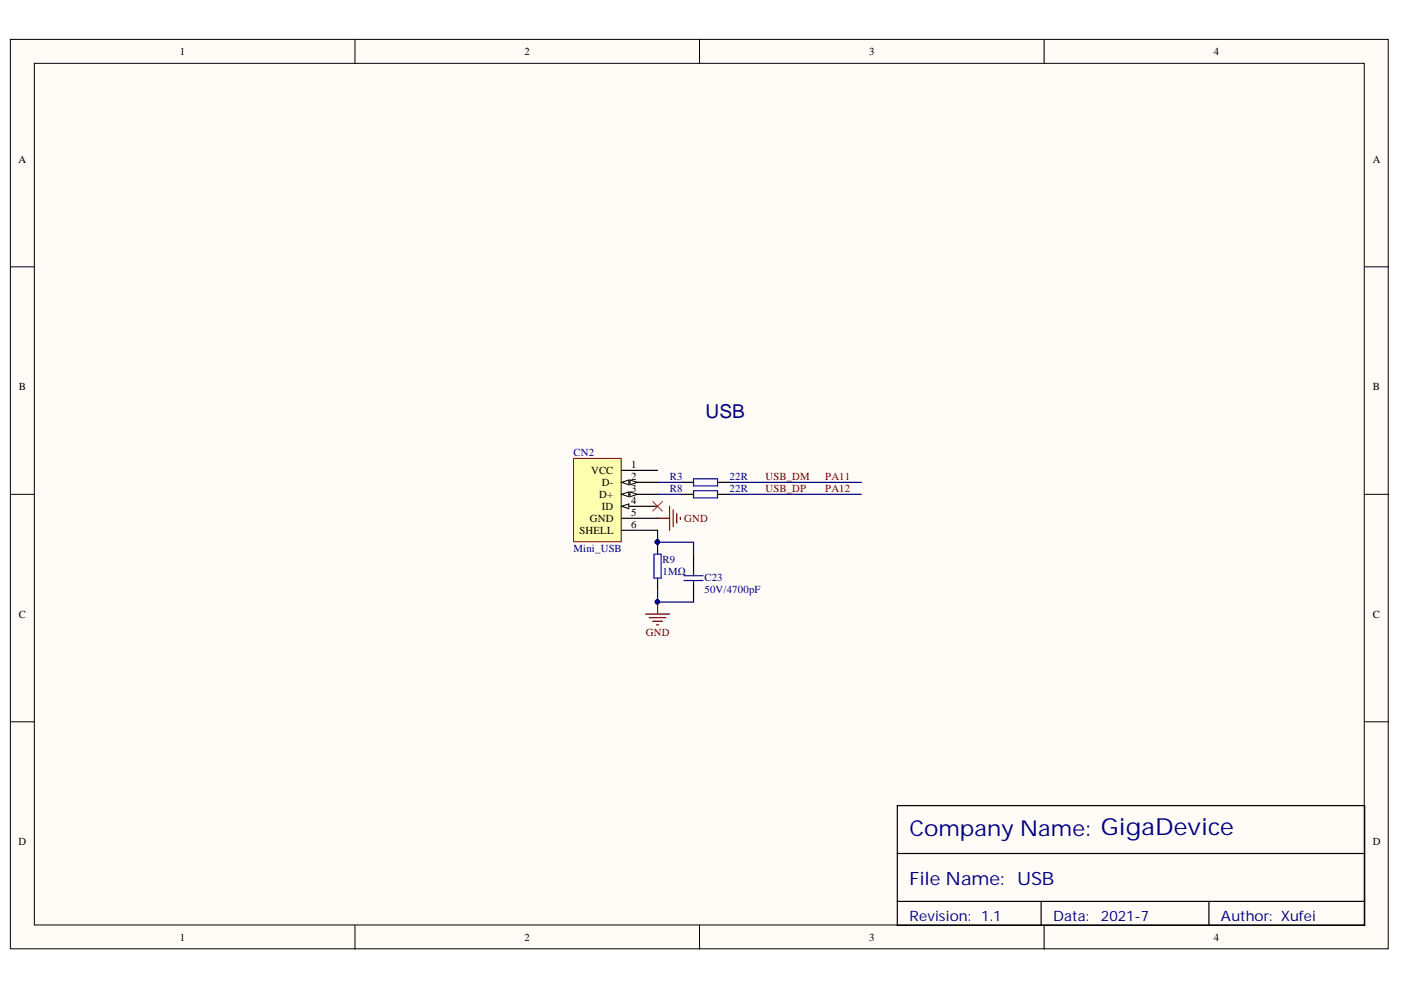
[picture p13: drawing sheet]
<svg xmlns="http://www.w3.org/2000/svg" width="297mm" height="210mm" viewBox="0 0 297 210" stroke-linecap="round" stroke-linejoin="round" font-family="sans-serif">
<defs><g id="words">
<text font-size="4.6" fill="#000080" x="192.8" y="177.2">Company Name: GigaDevice</text>
<text font-size="4.1" fill="#000080" x="149.6" y="88.7">USB</text>
<text font-size="3.9" fill="#000080" x="192.8" y="187.6">File Name: USB</text>
<g font-size="3" fill="#000080">
<text x="192.8" y="195.4">Revision:</text>
<text x="208" y="195.4">1.1</text>
<text x="223.3" y="195.4">Data:</text>
<text x="233.4" y="195.4">2021-7</text>
<text x="258.9" y="195.4">Author: Xufei</text>
</g>
<g font-size="2.3">
<text x="38.1" y="11.7">1</text>
<text x="111.2" y="11.7">2</text>
<text x="184.3" y="11.7">3</text>
<text x="257.4" y="11.7">4</text>
<text x="3.9" y="34.5">A</text>
<text x="291.1" y="34.5">A</text>
<text x="4" y="82.7">B</text>
<text x="291.1" y="82.7">B</text>
<text x="125.3" y="100.5">VCC</text>
<text x="133.8" y="99.2">1</text>
<text x="133.8" y="101.7">2</text>
<text x="127" y="105.6">D+</text>
<text x="127.6" y="103">D-</text>
<text x="133.8" y="104.4">3</text>
<text x="133.8" y="106.9">4</text>
<text x="122.9" y="113.2">SHELL</text>
<text x="125.1" y="110.7">GND</text>
<text x="127.6" y="108.2">ID</text>
<text x="133.8" y="109.4">5</text>
<text x="133.8" y="112">6</text>
<text x="4" y="131">C</text>
<text x="291.1" y="131">C</text>
<text x="3.9" y="179.2">D</text>
<text x="291.1" y="179.2">D</text>
<text x="38.1" y="199.5">1</text>
<text x="111.2" y="199.5">2</text>
<text x="184.3" y="199.5">3</text>
<text x="257.4" y="199.5">4</text>
</g>
<g font-size="2.3" fill="#000080">
<text x="121.6" y="96.7">CN2</text>
<text x="142" y="101.7">R3</text>
<text x="154.7" y="101.7">22R</text>
<text x="142" y="104.4">R8</text>
<text x="154.7" y="104.4">22R</text>
<text x="121.6" y="117">Mini_USB</text>
<text x="140.5" y="119.3">R9</text>
<text x="140.5" y="121.8">1MΩ</text>
<text x="149.4" y="123.1">C23</text>
<text x="149.4" y="125.6">50V/4700pF</text>
</g>
<g font-size="2.3" fill="#800000">
<text x="162.3" y="101.7">USB_DM</text>
<text x="175" y="101.7">PA11</text>
<text x="162.3" y="104.4">USB_DP</text>
<text x="175" y="104.4">PA12</text>
<text x="145" y="110.7">GND</text>
<text x="136.9" y="134.8">GND</text>
</g>
</g></defs>
<g fill="#fffcf8" stroke="#000" stroke-width=".21">
<path d="M2.2 8.4h292.1v192.8h-292.1z"/>
<path d="M7.3 13.4h281.9v182.7h-281.9z"/>
</g>
<path d="M75.3 8.4v5M148.3 8.4v5M221.4 8.4v5M2.2 56.6h5.1M289.3 56.6h5.1M2.2 104.8h5.1M289.3 104.8h5.1M2.2 153h5.1M289.3 153h5.1M75.3 196.2v5.1M148.3 196.2v5.1M221.4 196.2v5.1" fill="none" stroke="#000" stroke-width=".21"/>
<g fill="none" stroke="#000" stroke-width=".25">
<path d="M139.4 115v2.5M144.5 102.3h2.5M144.5 104.8h2.5M147 117.5v3.8M152.1 102.3h2.6M152.1 104.8h2.6M139.4 122.6v2.5M147 123.8v3.9M190.2 170.8h99.1v25.4h-99.1zM190.2 181h99.1M190.2 191.1h99.1M220.7 191.1v5.1"/>
<path d="M256.3 191.1v5.1"/>
</g>
<path d="M139.4 109.9h2.6M142 107.3v5.1M142.7 108.1v3.6M143.5 108.9v2M144.2 109.6v.5M136.9 130.2h5.1M137.6 131h3.6M138.4 131.7h2M139.2 132.5h.5M139.4 127.7v2.5" fill="none" stroke="#800000" stroke-width=".25"/>
<path d="M138.7 117.5h1.5v5.1h-1.5zM147 101.5h5.1v1.5h-5.1zM147 104h5.1v1.6h-5.1zM145 122.1h4.1M145 123.1h4.1M147 121.3v.8M147 123.1v.7" fill="none" stroke="#00f" stroke-width=".25"/>
<path d="M139.4 102.3h5.1M139.4 104.8h5.1M139.4 125.1v2.6h7.6" fill="none" stroke="#000080" stroke-width=".25"/>
<g fill="#000080" stroke="#000080" stroke-width=".21">
<circle cx="139.4" cy="114.9" r=".46"/>
<circle cx="139.4" cy="127.6" r=".46"/>
</g>
<path d="M121.6 97.2h10.1v17.7h-10.1z" fill="#ffffb0" stroke="#800000" stroke-width=".21"/>
<path d="M131.8 99.7h7.6M131.8 102.3h7.6" fill="none" stroke="#000" stroke-width=".25"/>
<path d="M131.8 102.3l1.5-.5v1z" fill="#fffcf8"/>
<path d="M131.8 102.3l1.5-.5v1z" fill="none" stroke="#000" stroke-width=".21"/>
<path d="M133.6 101.8l1.5 .5-1.5 .5z" fill="#fffcf8"/>
<path d="M133.6 101.8l1.5 .5-1.5 .5z" fill="none" stroke="#000" stroke-width=".21"/>
<path d="M131.8 104.8h7.6" fill="none" stroke="#000" stroke-width=".25"/>
<path d="M131.8 104.8l1.5-.5v1z" fill="#fffcf8"/>
<path d="M131.8 104.8l1.5-.5v1z" fill="none" stroke="#000" stroke-width=".21"/>
<path d="M133.6 104.3l1.5 .5-1.5 .5z" fill="#fffcf8"/>
<path d="M133.6 104.3l1.5 .5-1.5 .5z" fill="none" stroke="#000" stroke-width=".21"/>
<path d="M131.8 107.3h7.6" fill="none" stroke="#000" stroke-width=".25"/>
<path d="M131.8 107.3l1.5-.5v1.1z" fill="#fffcf8"/>
<path d="M131.8 107.3l1.5-.5v1.1z" fill="none" stroke="#000" stroke-width=".21"/>
<path d="M131.8 109.9h7.6M131.8 112.4h7.6" fill="none" stroke="#000" stroke-width=".25"/>
<path d="M139.4 112.4v2.6h7.6v2.5M154.7 102.3h27.9M154.7 104.8h27.9" fill="none" stroke="#000080" stroke-width=".25"/>
<circle cx="139.4" cy="114.9" r=".46" fill="#000080" stroke="#000080" stroke-width=".21"/>
<path d="M138.4 106.3l2 2.1M140.4 106.3l-2 2.1" fill="none" stroke="#f00" stroke-width=".21"/>
<use href="#words"/>
</svg>
